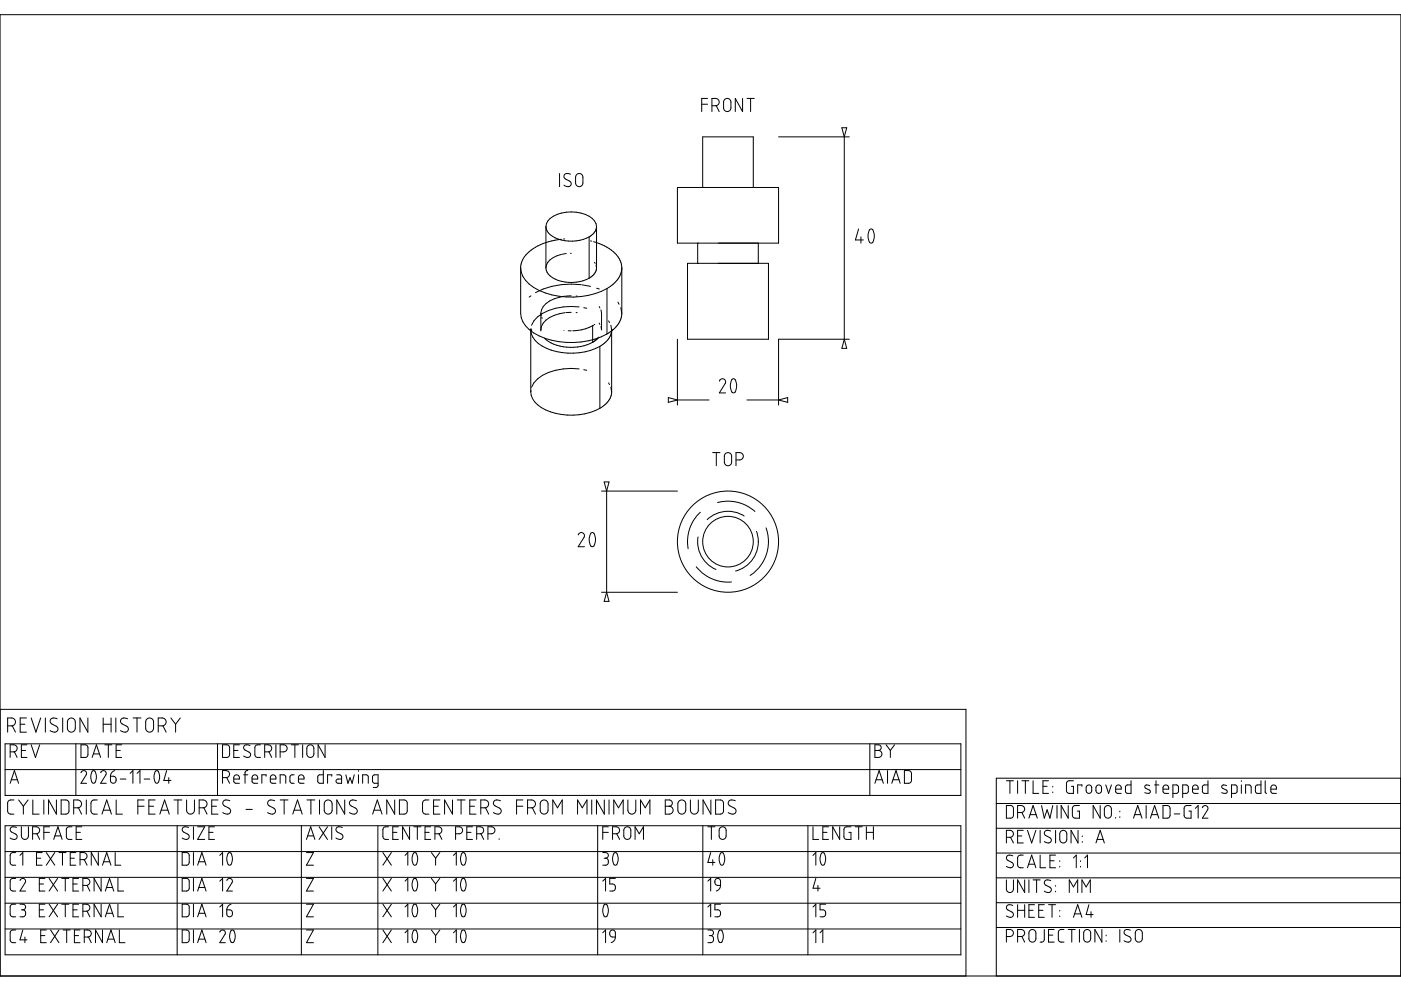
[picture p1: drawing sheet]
<svg xmlns="http://www.w3.org/2000/svg" width="420mm" height="297mm" viewBox="0 0 420 297" stroke-linecap="round" stroke-linejoin="round" font-family="sans-serif">
<g fill="none" stroke="#000" stroke-width=".3">
<path d="M0 4.4h420.1v288.1h-420.1zM210.4 31.2h1.8M212.2 29.5h-1.8v3.9M214.6 29.5a1.1 1.1 0 0 1 1.1 1.1 1.1 1.1 0 0 1-1.1 1.1h-1.1M214.6 29.5h-1.1v3.9M214.8 31.7l.9 1.7M217.2 29.9a1.1 1.1 0 0 1 1.2-.3 1.1 1.1 0 0 1 .8 1v1.7a1.1 1.1 0 0 1-1.1 1.1 1.1 1.1 0 0 1-1.1-1.1v-1.7zM222.7 29.5v3.9l-2.2-3.9v3.9M224 29.5h2.2M225.1 29.5v3.9M252.5 38.3h1.4l-.7 2.7zM167.8 52v3.9"/>
<path d="M170.8 54.3a.95 .95 0 0 1 .3 1.4 .95 .95 0 0 1-1.4 .1l-.6-.3M171.1 52.2a1.1 1.1 0 0 0-1.4-.2 1.1 1.1 0 0 0-.5 1.3l1.6 1M172.6 54.8v-1.7a1.1 1.1 0 0 1 1.1-1.1 1.1 1.1 0 0 1 1.1 1.1v1.7M172.6 54.9a1.1 1.1 0 0 0 1.1 1 1.1 1.1 0 0 0 1.1-1M203.2 56.2h30.3v16.7h-30.3zM210.7 56.2v-15.2h15.2v15.2M233.5 41h21.2M253.2 41v60.7M163.7 67.9v12.4a5.1 5.1 0 0 0 4.7 4 12 12 0 0 0 8.3-.9M163.7 72.7a10.4 10.4 0 0 0-7.4 6.4l-.2 1.2M163.7 67.9a5.1 5.1 0 0 0 4.7 4 12 12 0 0 0 8.3-.9M163.7 67.9a5.1 5.1 0 0 1 4.7-4 10.2 10.2 0 0 1 9.9 2.3l.6 1.7"/>
<path d="M176.7 71v12.4M178.9 67.9v12.8l-.7 1.5-1.5 1.2M178.9 67.9l-.4 1.5-1.8 1.6M178.9 72.7a10.4 10.4 0 0 1 7.5 6.4l.1 1.2M206.2 78.9h24.3v22.8h-24.3zM209.2 72.9v6M227.4 72.9v6M257.5 68.6l-1 3.3h2.4M258.2 71v1.9M260.8 68.9l.5-.3a2.57 2.57 0 0 1 .8 2.9l-.4 1.1-.4 .3a2.57 2.57 0 0 1-.9-2.9zM156.1 80.3v13.6a8.2 8.2 0 0 0 5.6 6.8 23.9 23.9 0 0 0 20.3-.6M156.1 80.3a8.2 8.2 0 0 0 5.6 6.8 23.8 23.8 0 0 0 20.3-.6"/>
<path d="M182 86.5v13.6M186.5 80.3v13.6a7.6 7.6 0 0 1-4.5 6.2M186.5 80.3a7.6 7.6 0 0 1-4.5 6.2M163.3 101.3a13.2 13.2 0 0 0 13.7 1.7l.7-.4M177.7 101.8v.8M179.3 101.3l-1.6 1.3M179.9 103.8a18.4 18.4 0 0 1-18.5-.8 5.7 5.7 0 0 1-2.2-3.8v18.2a6.5 6.5 0 0 0 4.4 5.5 19.1 19.1 0 0 0 16.3-.5M179.9 103.8v18.6M179.9 103.8l1.4-1a5.5 5.5 0 0 0 2.1-3.6v18.9l-.5 1.4-.6 .9-1.2 1.2-1.2 .8M200.4 119.2l2.8 .7-2.8 .7zM203.2 101.7v19.7M203.2 119.9h9.4"/>
<path d="M215.7 114.2a.95 .95 0 0 1 1.3-.6 .95 .95 0 0 1 .5 1.3l-1.8 2.9h1.9M219.5 113.8l.5-.3a2.57 2.57 0 0 1 .8 2.9l-.4 1.1-.4 .3a2.57 2.57 0 0 1-.9-3zM224 119.9h9.5M233.5 119.9l2.7-.7v1.4zM253.2 101.7l.7 2.7h-1.4zM254.7 101.7h-21.2v19.7M213.7 135.7h2.2M214.8 135.7v3.9M217.4 136.1a1.09 1.09 0 0 1 1.3-.4 1.09 1.09 0 0 1 .7 1.1v1.7a1.1 1.1 0 0 1-1.1 1.1 1.1 1.1 0 0 1-1.1-1.1v-1.7zM220.7 137.9h1.1a1.1 1.1 0 0 0 1.1-1.1 1.1 1.1 0 0 0-1.1-1.1h-1.1v3.9M177.2 159.9l.4-.3a2.57 2.57 0 0 1 .9 2.9l-.4 1.1-.5 .3a2.57 2.57 0 0 1-.8-3zM180.4 147.2h22.8"/>
<path d="M181.2 144.5h1.4l-.7 2.7zM181.9 147.2v30.3M173.4 160.3a.96 .96 0 0 1 1.3-.6 .96 .96 0 0 1 .5 1.3l-1.8 2.9h1.9M180.4 177.5h22.8M181.9 177.5l.7 2.8h-1.4zM0 212.6h289.7v79.9M2.3 217.6h1.2a1.18 1.18 0 0 0 1.1-1.2 1.18 1.18 0 0 0-1.1-1.2h-1.2v4.3M3.7 217.6l.9 1.9M6.1 217.1h1.4M7.9 215.2h-1.8v4.3h1.8M9.4 215.2l1.4 4.3 1.4-4.3M13.6 215.2v4.3"/>
<path d="M17.1 215.4a1.28 1.28 0 0 0-1.3-.1 1.28 1.28 0 0 0-.7 1.1l.4 .6 1.4 .7a1.02 1.02 0 0 1 .3 1.4 1.02 1.02 0 0 1-1.5 .2l-.7-.3M18.8 215.2v4.3M20.4 215.7a1.19 1.19 0 0 1 1.4-.4 1.19 1.19 0 0 1 .8 1.1v1.9a1.18 1.18 0 0 1-1.2 1.2 1.18 1.18 0 0 1-1.2-1.2v-1.9zM26.4 215.2v4.3l-2.4-4.3v4.3M30.9 217.1h2.4M30.9 215.2v4.3M33.3 215.2v4.3M34.7 215.2v4.3M38.3 215.4a1.28 1.28 0 0 0-1.4-.1 1.28 1.28 0 0 0-.7 1.1l.5 .6 1.3 .7a1.02 1.02 0 0 1 .3 1.4 1.02 1.02 0 0 1-1.5 .2l-.7-.3M39.9 215.2h2.4M41.1 215.2v4.3M43.9 215.7a1.19 1.19 0 0 1 1.3-.4 1.19 1.19 0 0 1 .9 1.1l-.1 1.9a1.18 1.18 0 0 1-1.1 1.2 1.18 1.18 0 0 1-1.2-1.2v-1.9z"/>
<path d="M47.5 217.6h1.1a1.18 1.18 0 0 0 1.2-1.2 1.18 1.18 0 0 0-1.2-1.2h-1.1v4.3M48.9 217.6l.9 1.9M51.2 215.2l1.5 1.9M52.7 217.1v2.4M54.1 215.2l-1.4 1.9M1.5 222.9h286.7v15.5h-286.7zM1.5 230.7h286.7M3 225.4h1.1a1.05 1.05 0 0 0 1.1-1.1 1.05 1.05 0 0 0-1.1-1.1h-1.1v3.8M3 234.8l1.3-3.8 1.3 3.8M3.4 233.7h1.8M4.2 239.8h-1a.94 .94 0 0 0-.9 .9v2.4a.94 .94 0 0 0 .9 .9h1M4.3 225.3l.8 1.7"/>
<path d="M5.6 239.8l1.4 1.9M6.4 224.9h1.3M8.1 223.2h-1.7v3.8h1.7M8.4 239.8l-1.4 1.9M9.4 223.2l1.2 3.8 1.3-3.8M9.8 239.8v4.2h1.9M13.1 239.8v4.2M16.9 239.8v4.2l-2.3-4.2v4.2M18.3 239.8h1.4a.93 .93 0 0 1 1 .9v2.4a.94 .94 0 0 1-1 .9h-1.4zM22.8 222.9v15.5M24.3 223.2h1.2a.83 .83 0 0 1 .9 .9v2.1a.84 .84 0 0 1-.9 .8h-1.2zM24.3 231.6a.85 .85 0 0 1 1.1-.6 .85 .85 0 0 1 .4 1.2l-1.5 2.6h1.7"/>
<path d="M25.9 239.8v4.2M27.6 227l1.3-3.8 1.3 3.8M27.6 231.2l.5-.2a2.56 2.56 0 0 1 .6 3.2l-.6 .6a2.56 2.56 0 0 1-.6-3.2zM28 226h1.8M29.2 239.8h-1a.96 .96 0 0 0-.9 .9v2.4a.94 .94 0 0 0 .9 .9h1M30.2 231.6a.85 .85 0 0 1 1.1-.6 .85 .85 0 0 1 .4 1.2l-1.5 2.6h1.7M31.4 223.2h2.1M32.5 223.2v3.8M33.1 232.7h.9a.84 .84 0 0 1 .8 .8M33.1 232.7v1.2a.89 .89 0 0 0 1.1 .8 .89 .89 0 0 0 .6-1.2M34.4 231l-.4 .2a1.75 1.75 0 0 0-.9 1.5M34.8 224.9h1.3"/>
<path d="M34.8 239.8v4.2h1.9M36.1 233.5h1.7M36.5 223.2h-1.7v3.8h1.7M39 231.8l.9-.8v3.8M41.1 231.8l.9-.8v3.8M43.2 239.8h-1.9v4.2M43.2 233.5h1.7M46.5 239.8h-1.9v4.2h1.9M46.6 231.2l.4-.2a2.56 2.56 0 0 1 .6 3.2l-.6 .6a2.56 2.56 0 0 1-.6-3.2zM50 231l-.9 2.9h2.1M50.6 233.1v1.7M52.2 239.8h2.3"/>
<path d="M53.4 239.8v4.2M56 239.8v3a1.18 1.18 0 0 0 1.1 1.2 1.18 1.18 0 0 0 1.2-1.2v-3M60.9 239.8a1.18 1.18 0 0 1 1.2 1.2 1.18 1.18 0 0 1-1.2 1.1M60.9 239.8h-1.2v4.2M65.2 222.9v15.5M65.4 239.8h-1.9v4.2h1.9M66.7 223.2h1.3a.85 .85 0 0 1 .9 .9l-.1 2.1a.84 .84 0 0 1-.8 .8h-1.3zM66.7 233.1h1.1a1.05 1.05 0 0 0 1-1.1 1.05 1.05 0 0 0-1-1h-1.1v3.8M68 233.1l.9 1.7M70.1 233.5h1.7a.89 .89 0 0 0-.6-1.2 .89 .89 0 0 0-1.1 .8l.2 1.5 1.5 .2M70.1 224.9h1.3M71.8 223.2h-1.7v3.8h1.7"/>
<path d="M73.1 232.2h1.2M73.5 224.8l1.2 .6a.91 .91 0 0 1 .3 1.4 .91 .91 0 0 1-1.4 .1l-.5-.3M74.1 231h.2M74.1 231l-.4 .2-.2 .4v3.2M75 223.5a1.04 1.04 0 0 0-1.4-.2 1.04 1.04 0 0 0-.3 1.4l.2 .1M75.6 233.5h1.7a.89 .89 0 0 0-.6-1.2 .89 .89 0 0 0-1.1 .8l.2 1.5 1.5 .2M78.1 223.2h-.8a.84 .84 0 0 0-.9 .9v2.1a.84 .84 0 0 0 .9 .8h.8M79.4 225.4h1a1.05 1.05 0 0 0 1.1-1.1 1.05 1.05 0 0 0-1.1-1.1h-1v3.8M79.8 232.7v-.5h-1.3v2.6M80.6 225.3l.9 1.7M81.1 233.5h1.6a.88 .88 0 0 0-.5-1.2 .88 .88 0 0 0-1.1 .8l.2 1.5 1.4 .2M82.7 223.2v3.8"/>
<path d="M84 225.4h1.1a1.05 1.05 0 0 0 1-1.1 1.05 1.05 0 0 0-1-1.1h-1.1v3.8M84 234.8v-2.6l1.3 .1 .3 .3 .1 2.2M84 239.8h2.4M85.2 239.8v4.2M87.4 223.2h2.1M88.2 232.2l-.9 .1-.3 .3v1.5l.3 .6 .9 .1M88.4 223.2v3.8M89.5 233.5h1.7a.89 .89 0 0 0-.6-1.2 .89 .89 0 0 0-1.1 .8l.2 1.5 1.5 .2M90.8 223.2v3.8M92.1 239.8h2.3M92.4 223.4l.7-.2 .8 .5 .2 .6v1.7a1.05 1.05 0 0 1-1 1 1.05 1.05 0 0 1-1.1-1l.1-2zM93.2 239.8v4.2"/>
<path d="M95.8 239.8v4.2M97 231v3.8l-1.3-.1-.4-.6v-1.5l.4-.3 1.3-.1M97.5 223.2v3.8l-2.1-3.8v3.8M99.5 232.7v-.5h-1.3v2.6M101 232.2l1.1 .1 .3 .6v1.9h-1a.64 .64 0 0 1-.6-.7 .64 .64 0 0 1 .6-.6M101.4 233.5h1M103.4 239.8v4.2l-2.4-4.2v4.2M103.7 232.2l.7 2.6 .6-1.7 .6 1.7 .6-2.6M107.5 231v.2M107.5 232.2v2.6M108.8 234.8v-2.6l1.3 .1 .3 .3v2.2M112.3 232.2l-.4 .2-.2 .5 .1 1.5 .5 .4"/>
<path d="M112.4 232.2h1v3.2l-.4 .6h-1.1M112.4 234.8h1M118.4 239.8v4.2l-2.4-4.2v4.2M119.8 239.8h1.4a.94 .94 0 0 1 .9 .9v2.4a.94 .94 0 0 1-.9 .9h-1.4zM128.6 239.8h-.9a.96 .96 0 0 0-1 .9v2.4a.94 .94 0 0 0 1 .9h.9M131.9 239.8h-1.9v4.2h1.9M135.7 239.8v4.2l-2.4-4.2v4.2M137.1 239.8h2.4M138.3 239.8v4.2M142.8 239.8h-1.9v4.2h1.9M156.8 239.8h-1.9v4.2M177.5 239.8v4.2"/>
<path d="M181.2 239.8v4.2l-2.3-4.2v4.2M182.6 239.8v4.2M188.3 239.8v3M190.7 239.8v3a1.18 1.18 0 0 1-1.2 1.2 1.18 1.18 0 0 1-1.2-1.2M199.5 239.8h1.2a.94 .94 0 0 1 .9 .9 .94 .94 0 0 1-.9 1 1.18 1.18 0 0 1 1.2 1.1 1.18 1.18 0 0 1-1.2 1.2h-1.2zM207.1 239.8v3a1.18 1.18 0 0 0 1.1 1.2 1.18 1.18 0 0 0 1.2-1.2v-3M213.2 239.8v4.2l-2.4-4.2v4.2M214.6 239.8h1.4a.96 .96 0 0 1 1 .9v2.4a.94 .94 0 0 1-1 .9h-1.4zM260.9 222.9v15.5M262.4 223.2h1a.84 .84 0 0 1 .9 .9 .84 .84 0 0 1-.9 .8 1.05 1.05 0 0 1 1.1 1.1 1.05 1.05 0 0 1-1.1 1h-1zM262.4 224.9h1M262.4 234.8l1.3-3.8 1.2 3.8"/>
<path d="M262.7 233.7h1.9M265.7 223.2l1.3 1.7M266.2 231v3.8M267 224.9v2.1M267.4 234.8l1.3-3.8 1.3 3.8M267.8 233.7h1.8M268.3 223.2l-1.3 1.7M272.5 231a.84 .84 0 0 1 .8 .8v2.1a.84 .84 0 0 1-.8 .9M272.5 231h-1.3v3.8h1.3M301.8 234h2.1M302.9 234v3.8M305.2 234v3.8"/>
<path d="M306.5 234h2.1M307.5 234v3.8M309.8 234v3.8h1.7M312.8 235.7h1.2M314.5 234h-1.7v3.8h1.7M315.7 235.7v.2M315.7 237.4v.2M319.8 234.9v2.1a.84 .84 0 0 0 .9 .8h1.2v-2.1h-.6M321.9 234h-1.2a.84 .84 0 0 0-.9 .9M324.5 235.7v-.4h-1.3v2.5M325.7 236.1a.84 .84 0 0 1 .9-.8 .84 .84 0 0 1 .8 .8v.9a.84 .84 0 0 1-.8 .8 .84 .84 0 0 1-.9-.8M325.7 236.1v.9"/>
<path d="M328.9 235.5a.83 .83 0 0 1 .9-.2 .83 .83 0 0 1 .5 .8l.1 .9a.84 .84 0 0 1-.9 .8 .84 .84 0 0 1-.8-.8zM331.6 235.3l.9 2.5 .8-2.5M334.6 237.2l.4 .6h1.3M334.6 236.1a.88 .88 0 0 1 1.1-.8 .88 .88 0 0 1 .6 1.2h-1.7M334.6 236.1v1.1M339.2 234v3.8l-1.5-.2-.2-1.7M339.2 235.3h-1.3l-.4 .6M343.6 236.3l1.1 .5M344.7 236.8a.63 .63 0 0 1 .1 .9 .63 .63 0 0 1-.9 .1l-.6-.2M344.8 235.5a.76 .76 0 0 0-1-.2 .76 .76 0 0 0-.3 .9l.1 .1M346.3 235.3h1.2M346.7 234v3.8"/>
<path d="M348.8 236.5h1.7a.89 .89 0 0 0-.6-1.2 .89 .89 0 0 0-1.1 .8v1.3l.6 .4M349.4 237.8h1.1M353.4 235.9l-.2 1.7-1.5 .2M353.4 235.9l-.4-.6h-1.3v3.8M356.4 235.9l-.4-.6h-1.3v3.8M356.4 235.9l-.2 1.7-1.5 .2M357.6 236.5h1.7a.89 .89 0 0 0-.6-1.2 .89 .89 0 0 0-1.1 .8l.2 1.5 1.5 .2M360.6 235.9v1.3M362.3 234v3.8h-1.3l-.4-.6M362.3 235.3h-1.3l-.4 .6M366.7 236.3l1.1 .5M367.8 236.8a.63 .63 0 0 1 0 .9 .63 .63 0 0 1-.9 .1l-.5-.2"/>
<path d="M367.9 235.5a.76 .76 0 0 0-1-.2 .76 .76 0 0 0-.4 .9l.2 .1M371 235.9l-.2 1.7-1.5 .2M371 235.9l-.4-.6h-1.3v3.8M372.3 234v.2M372.3 235.3v2.5M375.2 235.9v1.9M375.2 235.9l-.4-.6h-1.3v2.5M378.2 234v3.8l-1.5-.2-.2-1.7M378.2 235.3h-1.3l-.4 .6M379.4 234v3.4l.5 .4M381.1 236.5h1.7a.88 .88 0 0 0-.6-1.2 .88 .88 0 0 0-1.1 .8l.2 1.5 1.5 .2M420.1 233.3h-121.3v59.2"/>
<path d="M1.5 247.5h286.7v38.7h-286.7zM1.5 255.2h286.7M4.7 255.5h-.8a.84 .84 0 0 0-.9 .9v2.1a.84 .84 0 0 0 .9 .8h.8M4.9 248a1.04 1.04 0 0 0-1.3-.1 1.04 1.04 0 0 0-.3 1.3l1.4 .8a.91 .91 0 0 1 .3 1.3 .91 .91 0 0 1-1.4 .2l-.6-.3M6 256.4l.8-.9v3.8M6.4 247.8v2.8a1.05 1.05 0 0 0 1.1 1 1.05 1.05 0 0 0 1-1v-2.8M7 241.7v2.3M9.8 249.9h1a1.05 1.05 0 0 0 1.1-1 1.05 1.05 0 0 0-1.1-1.1h-1v3.8M10.9 257.2h1.3M11 249.9l.9 1.7M12.6 255.5h-1.7v3.8h1.7M13.1 249.5h1.7"/>
<path d="M13.9 255.5l2.5 3.8M14.8 247.8h-1.7v3.8M16.1 251.6l1.3-3.8 1.2 3.8M16.4 255.5l-2.5 3.8M16.4 250.5h1.9M17.7 255.5h2.1M18.7 255.5v3.8M21.1 257.2h1.2M21.6 247.8h-.9a.84 .84 0 0 0-.8 .9v2.1a.84 .84 0 0 0 .8 .8h.9M22.1 242.1h1.2M22.7 255.5h-1.6v3.8h1.6M22.8 249.5h1.3"/>
<path d="M23.3 242.1a1.18 1.18 0 0 0 1.2-1.1 1.18 1.18 0 0 0-1.2-1.2h-1.2v4.2M23.5 242.1l1 1.9M24 257.7h1.1a1.05 1.05 0 0 0 1-1.1 1.05 1.05 0 0 0-1-1.1h-1.1v3.8M24.5 247.8h-1.7v3.8h1.7M25.3 257.6l.8 1.7M29.5 255.5v3.8l-2.1-3.8v3.8M30.6 244l1.4-4.2 1.4 4.2M30.7 259.3l1.3-3.8 1.3 3.8M31 242.8h2M31.1 258.3h1.8M34.5 255.5v3.8h1.7M41.3 241.7h1.9"/>
<path d="M44.6 241.7h1.5M47.9 244l1.5-4.2 1.4 4.2M48.3 242.8h2.1M53.1 247.5v38.7M54.6 255.5h1.3a.84 .84 0 0 1 .8 .9v2.1a.84 .84 0 0 1-.8 .8h-1.3zM56.5 248a1.04 1.04 0 0 0-1.3-.1 1.04 1.04 0 0 0-.3 1.3l1.4 .8a.91 .91 0 0 1 .3 1.3 .91 .91 0 0 1-1.4 .2l-.6-.3M58 247.8v3.8M58 255.5v3.8M59.3 247.8h2.1l-2.1 3.8h2.1M59.3 259.3l1.2-3.8 1.3 3.8M59.6 258.3h1.8M59.7 242.1h1.2"/>
<path d="M61.1 242.1l1 1.9M62.7 249.5h1.2M63.5 241.7h1.4M64.3 247.8h-1.6v3.8h1.6M65.9 256.4l.9-.9v3.8M68.4 255.8l.5-.3a2.56 2.56 0 0 1 .6 3.2l-.6 .6a2.56 2.56 0 0 1-.6-3.2zM68.9 240a1.28 1.28 0 0 0-1.3-.2 1.28 1.28 0 0 0-.8 1.2l.3 .4 1.6 .8a1.02 1.02 0 0 1 .3 1.5 1.02 1.02 0 0 1-1.5 .2l-.7-.3M73.8 242.6h1.8M82.4 240a1.28 1.28 0 0 0-1.4-.2 1.28 1.28 0 0 0-.7 1.2l.3 .4 1.5 .8a1.02 1.02 0 0 1 .3 1.5 1.02 1.02 0 0 1-1.5 .2l-.6-.3M87.8 244l1.4-4.2 1.4 4.2M88.2 242.8h2M90.4 247.5v38.7"/>
<path d="M91.9 251.6l1.3-3.8 1.2 3.8M91.9 255.5h2.1l-2.1 3.8h2.1M92.2 250.5h1.9M95.7 247.8l2.5 3.8M98.2 247.8l-2.5 3.8M99.5 247.8v3.8M99.6 241a1.18 1.18 0 0 0-1.2-1.2 1.18 1.18 0 0 0-1.2 1.2v1.8a1.18 1.18 0 0 0 1.2 1.2 1.18 1.18 0 0 0 1.2-1.2M99.6 241v1.8M102.6 248a1.04 1.04 0 0 0-1.3-.1 1.04 1.04 0 0 0-.3 1.3l1.4 .8a.91 .91 0 0 1 .3 1.3 .91 .91 0 0 1-1.4 .2l-.6-.3M106.9 240a1.28 1.28 0 0 0-1.3-.2 1.28 1.28 0 0 0-.8 1.2l.3 .4 1.5 .8a1.02 1.02 0 0 1 .3 1.5 1.02 1.02 0 0 1-1.5 .2l-.6-.3M111.8 244l1.4-4.2 1.4 4.2M112.1 242.8h2.1"/>
<path d="M113.3 247.5v38.7M114.8 255.5l2.6 3.8M116.5 247.8h-.8a.85 .85 0 0 0-.9 .9v2.1a.84 .84 0 0 0 .9 .8h.8M117.4 255.5l-2.6 3.8M117.8 249.5h1.2M119.5 247.8h-1.7v3.8h1.7M121.5 256.4l.8-.9v3.8M122.8 247.8v3.8l-2.1-3.8v3.8M124 255.8l.4-.3a2.56 2.56 0 0 1 .6 3.2l-.6 .6a2.56 2.56 0 0 1-.6-3.2zM124.1 247.8h2.1M125.2 247.8v3.8M127.5 249.5h1.2"/>
<path d="M129.2 247.8h-1.7v3.8h1.7M129.4 255.5l1.2 1.7M130 241.7h1.4M130.4 249.9h1.1M130.6 257.2v2.1M131.5 247.8h-1.1v3.8M131.5 247.8a1.05 1.05 0 0 1 1 1.1 1.05 1.05 0 0 1-1 1M131.7 249.9l.8 1.7M131.9 255.5l-1.3 1.7M136 256.4l.8-.9v3.8M136.6 249.9h1.1a1.05 1.05 0 0 0 1-1 1.05 1.05 0 0 0-1-1.1h-1.1v3.8M138.5 255.8l.5-.3a2.56 2.56 0 0 1 .6 3.2l-.6 .6a2.56 2.56 0 0 1-.6-3.2z"/>
<path d="M140 249.5h1.3M140.9 241.7h1.4M141.7 247.8h-1.7v3.8h1.7M143 249.9h1a1.05 1.05 0 0 0 1.1-1 1.05 1.05 0 0 0-1.1-1.1h-1v3.8M144.2 242.1h1.2M144.2 249.9l.9 1.7M145.4 242.1a1.18 1.18 0 0 0 1.1-1.1 1.18 1.18 0 0 0-1.1-1.2h-1.2v4.2M145.6 242.1l1 1.9M146.3 249.9h1.1a1.05 1.05 0 0 0 1-1 1.05 1.05 0 0 0-1-1.1h-1.1v3.8M149.7 251.4v.2M150.1 240a1.28 1.28 0 0 0-1.4-.2 1.28 1.28 0 0 0-.7 1.2l.3 .4 1.5 .8a1.02 1.02 0 0 1 .3 1.5 1.02 1.02 0 0 1-1.5 .2l-.6-.3M154.9 241.7h1.9"/>
<path d="M158.2 242.1h1.2M159.4 242.1a1.18 1.18 0 0 0 1.2-1.1 1.18 1.18 0 0 0-1.2-1.2h-1.2v4.2M159.6 242.1l1 1.9M162.2 240.3a1.18 1.18 0 0 1 1.3-.5 1.18 1.18 0 0 1 .9 1.2v1.8a1.18 1.18 0 0 1-1.2 1.2 1.18 1.18 0 0 1-1.2-1.2v-1.8zM165.8 244v-4.2l1.4 2.3 1.4-2.3v4.2M173.2 244v-4.2l1.4 2.3 1.4-2.3v4.2M179.2 247.5v38.7M180.8 255.5h.8a.84 .84 0 0 1 .8 .9 .84 .84 0 0 1-.8 .8M180.8 249.5h1.6M181.2 257.2h.4M181.6 257.2a.93 .93 0 0 1 .8 1.3 .84 .84 0 0 1-.8 .8h-.8M182.4 247.8h-1.6v3.8"/>
<path d="M183.7 249.9h1.1a1.05 1.05 0 0 0 1-1 1.05 1.05 0 0 0-1-1.1h-1.1v3.8M184.1 244v-4.2l1.4 2.3 1.4-2.3v4.2M184.1 255.8l.5-.3a2.56 2.56 0 0 1 .6 3.2l-.6 .6a2.56 2.56 0 0 1-.6-3.2zM185 249.9l.8 1.7M187.5 248l.6-.2 .9 .4 .2 2.4a1.05 1.05 0 0 1-1.1 1 1.05 1.05 0 0 1-1-1v-2.1zM190.5 251.6v-3.8l1.2 2.1 1.3-2.1v3.8M192.1 244v-4.2l1.4 2.3 1.4-2.3v4.2M199.5 241.7h1.2M203.5 240.3a1.19 1.19 0 0 1 1.3-.5 1.19 1.19 0 0 1 .9 1.2l-.1 1.8a1.18 1.18 0 0 1-1.1 1.2 1.18 1.18 0 0 1-1.2-1.2v-1.8zM210.8 247.5v38.7M212.3 247.8h2.1M213.1 255.5l-.8 3h2.1"/>
<path d="M213.3 247.8v3.8M213.8 257.7v1.6M215.7 250.6a1.05 1.05 0 0 0 1 1 1.05 1.05 0 0 0 1.1-1M215.7 248.9a1.05 1.05 0 0 1 1-1.1 1.05 1.05 0 0 1 1.1 1.1M215.7 248.9v1.6M216.1 255.8l.4-.3a2.56 2.56 0 0 1 .6 3.2l-.6 .6a2.56 2.56 0 0 1-.6-3.2zM217.8 248.9v1.6M220.2 242.2a1.02 1.02 0 0 1 .3 1.5 1.02 1.02 0 0 1-1.5 .2l-.6-.3M220.5 240a1.28 1.28 0 0 0-1.3-.2 1.28 1.28 0 0 0-.8 1.2l.5 .6 1.3 .6M242.3 247.5v38.7M243.8 247.8v3.8h1.7M243.8 256.4l.9-.9v3.8"/>
<path d="M246.3 255.8l.5-.3a2.56 2.56 0 0 1 .6 3.2l-.6 .6a2.56 2.56 0 0 1-.6-3.2zM246.8 249.5h1.2M248.5 247.8h-1.7v3.8h1.7M251.8 247.8v3.8l-2.1-3.8v3.8M255.2 247.8h-1.3a.84 .84 0 0 0-.8 .9v2.1a.84 .84 0 0 0 .8 .8h1.3v-2.1h-.6M256.5 247.8h2.1M257.5 247.8v3.8M259.8 249.5h2.1M259.8 247.8v3.8M261.9 247.8v3.8M298.8 240.8h121.3M298.8 248.3h121.3"/>
<path d="M298.8 255.7h121.3M301.8 251h1.1M302.9 251a1.05 1.05 0 0 0 1-1.1 1.05 1.05 0 0 0-1-1h-1.1v3.8M303.1 251l.8 1.7M303.1 241.4a.86 .86 0 0 1 .8 .9v2.1a.84 .84 0 0 1-.8 .8M303.1 241.4h-1.3v3.8h1.3M303.7 256.5a1.04 1.04 0 0 0-1.4-.1 1.04 1.04 0 0 0-.3 1.3l1.5 .8a.91 .91 0 0 1 .2 1.3 .91 .91 0 0 1-1.3 .2l-.6-.3M305.2 243.5l1 .1a1.05 1.05 0 0 0 1.1-1.1 1.05 1.05 0 0 0-1.1-1.1h-1v3.8M305.2 257.2v2M305.2 250.6h1.3M305.2 259.3a.84 .84 0 0 0 .8 .8h.9M306.5 243.5l.8 1.7"/>
<path d="M306.9 256.3h-.9a.84 .84 0 0 0-.8 .9M306.9 248.9h-1.7v3.8h1.7M308.1 248.9l1.3 3.8 1.3-3.8M308.5 259h1.8M308.6 245.2l1.2-3.8 1.3 3.8M308.9 244.2h1.8M311.9 248.9v3.8M311.9 256.3v3.8h1.7M312.4 241.4l.8 3.8 .8-2.5 .9 2.5 .8-3.8M314.9 258h1.2M315.1 249.1a1.04 1.04 0 0 0-1.4-.2 1.04 1.04 0 0 0-.3 1.4l1.4 .8a.91 .91 0 0 1 .3 1.3 .91 .91 0 0 1-1.3 .2l-.6-.4M316.6 248.9v3.8"/>
<path d="M316.6 256.3h-1.7v3.8h1.7M317 241.4v3.8M317.8 258v.2M317.8 259.7v.2M318.3 249.1l.6-.2 .8 .4 .2 2.3a1.05 1.05 0 0 1-1 1.1 1.05 1.05 0 0 1-1.1-1.1l.1-2zM320.4 241.4v3.8l-2.2-3.8v3.8M321.9 257.2l.9-.9v3.8M323.3 248.9v3.8l-2.1-3.8v3.8M323.7 241.4h-1.2a.86 .86 0 0 0-.9 .9v2.1a.84 .84 0 0 0 .9 .8h1.2v-2.1h-.6M324 258v.2M324 259.7v.2M324.6 250.6v.2"/>
<path d="M324.6 252.2v.3M325.3 257.2l.8-.9v3.8M328.7 252.7l1.2-3.8 1.3 3.8M329 251.6h1.9M329.9 241.4v3.8l-2.1-3.8v3.8M331.2 242.5v1.7M331.2 242.5a1.05 1.05 0 0 1 1.1-1.1 1.05 1.05 0 0 1 1 1.1M333.3 242.5v1.7a1.05 1.05 0 0 1-1 1 1.05 1.05 0 0 1-1.1-1M334.6 245v.2M335.8 243.1v.2M335.8 244.8v.2M339.9 245.2l1.3-3.8 1.3 3.8"/>
<path d="M340.3 244.2h1.8M343.7 241.4v3.8M345 245.2l1.3-3.8 1.2 3.8M345.4 244.2h1.8M348.8 241.4h1.3a.85 .85 0 0 1 .8 .9v2.1a.84 .84 0 0 1-.8 .8h-1.3zM352.1 244h1.7M357.2 241.4h-1.2a.84 .84 0 0 0-.9 .9v2.1a.84 .84 0 0 0 .9 .8h1.2v-2.1h-.6M358.5 242.3l.8-.9v3.8M360.6 242.1a.85 .85 0 0 1 1.1-.6 .85 .85 0 0 1 .5 1.2l-1.6 2.5h1.7M1.5 263h286.7M1.5 270.7h286.7M1.5 278.4h286.7"/>
<path d="M4.7 263.3h-.8a.84 .84 0 0 0-.9 .8v2.1a.84 .84 0 0 0 .9 .9h.8M4.7 271h-.8a.84 .84 0 0 0-.9 .9v2.1a.84 .84 0 0 0 .9 .8h.8M4.7 278.7l-.8 .1a.84 .84 0 0 0-.9 .8v2.1a.84 .84 0 0 0 .9 .8l.8 .1M6 263.9a.86 .86 0 0 1 1.1-.6 .86 .86 0 0 1 .5 1.2l-1.6 2.6h1.7M6 271h.8a.84 .84 0 0 1 .9 .9 .84 .84 0 0 1-.9 .8M6.4 272.7h.4M6.8 272.7a.84 .84 0 0 1 .9 .8M6.8 278.7l-.8 3h2.1M7.7 273.5a.98 .98 0 0 1-.9 1.3h-.8M11.8 265h1.3M11.8 272.7h1.3M13.5 263.3h-1.7v3.8h1.7"/>
<path d="M13.5 271h-1.7v3.8h1.7M13.9 278.7h-1.7v3.9h1.7M14.7 263.3l2.6 3.8M14.7 271l2.6 3.8M15.2 278.7l2.5 3.9M17.3 263.3l-2.6 3.8M17.3 271l-2.6 3.8M17.7 278.7l-2.5 3.9M18.5 263.3h2.1M18.5 271h2.1M18.9 278.7h2.2M19.6 263.3v3.8"/>
<path d="M19.6 271v3.8M20 278.7v3.9M21.9 265h1.3M21.9 272.7h1.3M23.6 263.3h-1.7v3.8h1.7M23.6 271h-1.7v3.8h1.7M24 278.7h-1.7v3.9h1.7M24.8 265.4h1.1M24.8 273.1h1.1M25.9 263.3a1.05 1.05 0 0 1 1.1 1 1.05 1.05 0 0 1-1.1 1.1M25.9 271a1.05 1.05 0 0 1 1.1 1.1 1.05 1.05 0 0 1-1.1 1M25.9 263.3h-1.1v3.8"/>
<path d="M25.9 271h-1.1v3.8M26.1 265.4l.8 1.7M26.1 273.1l.8 1.7M30.3 263.3v3.8l-2.1-3.8v3.8M30.3 271v3.8l-2.1-3.8v3.8M30.7 278.7v3.9l-2.1-3.9v3.9M31.6 267.1l1.3-3.8 1.2 3.8M31.6 274.8l1.3-3.8 1.2 3.8M31.9 266h1.9M31.9 273.7h1.9M35.4 263.3v3.8h1.7M35.4 271v3.8h1.7"/>
<path d="M35.8 278.7v3.9h1.7M54.6 263.3h1.3a.84 .84 0 0 1 .8 .8v2.1a.84 .84 0 0 1-.8 .9h-1.3zM54.6 271h1.3a.85 .85 0 0 1 .8 .9v2.1a.84 .84 0 0 1-.8 .8h-1.3zM54.6 278.7l1.3 .1a.84 .84 0 0 1 .8 .8v2.1a.84 .84 0 0 1-.8 .8l-1.3 .1zM58 263.3v3.8M58 271v3.8M58 278.7v3.9M59.3 267.1l1.2-3.8 1.3 3.8M59.3 274.8l1.2-3.8 1.3 3.8M59.6 266h1.8M59.6 273.7h1.8M65.9 264.1l.9-.8v3.8"/>
<path d="M65.9 271.9l.9-.9v3.8M66 279.2l-.1 .2M66 279.2a.84 .84 0 0 1 1.2-.3 .84 .84 0 0 1 .3 1.1l-1.6 2.6h1.7M68 263.9a.86 .86 0 0 1 1.2-.6 .86 .86 0 0 1 .4 1.2l-1.6 2.6h1.7M68 272.7h.9a.84 .84 0 0 1 .8 .8M68 272.7v1.3a.89 .89 0 0 0 1.1 .8 .89 .89 0 0 0 .6-1.3M69.3 271l-.4 .2a1.75 1.75 0 0 0-.9 1.5M69.3 279l.4-.2a2.56 2.56 0 0 1 .6 3.1l-.6 .6a2.56 2.56 0 0 1-.6-3.1zM91.9 263.3h2.1l-2.1 3.8h2.1M91.9 271h2.1l-2.1 3.8h2.1M91.9 278.7h2.1l-2.1 3.9h2.1M114.8 263.3l2.6 3.8"/>
<path d="M114.8 271l2.6 3.8M114.8 278.7l2.6 3.9M117.4 263.3l-2.6 3.8M117.4 271l-2.6 3.8M117.4 278.7l-2.6 3.9M121.5 264.1l.8-.8v3.8M121.5 271.9l.8-.9v3.8M121.5 279.6l.8-.9v3.9M124 263.5l.4-.2a2.56 2.56 0 0 1 .6 3.2l-.6 .6a2.56 2.56 0 0 1-.6-3.2zM124 271.2l.4-.2a2.56 2.56 0 0 1 .6 3.2l-.6 .6a2.56 2.56 0 0 1-.6-3.2zM124 279l.4-.2a2.56 2.56 0 0 1 .6 3.1l-.6 .6a2.56 2.56 0 0 1-.6-3.1zM129.4 263.3l1.2 1.7"/>
<path d="M129.4 271l1.2 1.7M129.4 278.7l1.2 1.7M130.6 265v2.1M130.6 272.7v2.1M131.9 263.3l-1.3 1.7M131.9 271l-1.3 1.7M131.9 278.7l-1.3 1.7M136 264.1l.8-.8v3.8M136 271.9l.8-.9v3.8M136 279.6l.8-.9v3.9M138.5 263.5l.5-.2a2.56 2.56 0 0 1 .6 3.2l-.6 .6a2.56 2.56 0 0 1-.6-3.2zM138.5 271.2l.5-.2a2.56 2.56 0 0 1 .6 3.2l-.6 .6a2.56 2.56 0 0 1-.6-3.2z"/>
<path d="M138.5 279l.5-.2a2.56 2.56 0 0 1 .6 3.1l-.6 .6a2.56 2.56 0 0 1-.6-3.1zM180.8 264.1l.8-.8v3.8M180.8 279.6l.8-.9v3.9M181.2 271.2l.4-.2a2.56 2.56 0 0 1 .6 3.2l-.6 .6a2.56 2.56 0 0 1-.6-3.2zM183.1 279a.84 .84 0 0 1 .9-.2 .84 .84 0 0 1 .6 .8v1.3h-.9a1.09 1.09 0 0 1-.9-.8 1.09 1.09 0 0 1 .3-1.1zM184.6 263.3h-1.7v1.7h.8a.94 .94 0 0 1 .9 1.2 .84 .84 0 0 1-.9 .9h-.8M212.3 278.7l.8 .1a.84 .84 0 0 1 .9 .8 .84 .84 0 0 1-.9 .8M212.3 264.1l.8-.8v3.8M212.3 271.9l.8-.9v3.8M214.6 263.5a.84 .84 0 0 1 1-.2 .84 .84 0 0 1 .5 .8v1.3h-.9a1.09 1.09 0 0 1-.8-.8 1.09 1.09 0 0 1 .2-1.1zM215.7 279l.4-.2a2.56 2.56 0 0 1 .6 3.1l-.6 .6a2.56 2.56 0 0 1-.6-3.1zM216.1 265.4a1.76 1.76 0 0 1-1.3 1.7"/>
<path d="M216.1 271h-1.7v1.7h.8a.84 .84 0 0 1 .9 .8M216.1 273.5a.99 .99 0 0 1-.9 1.3h-.8M243.8 271.9l.9-.9v3.8M243.8 279.6l.9-.9v3.9M244.7 263.3l-.9 2.9h2.1M245.3 265.4v1.7M245.9 279.6l.9-.9v3.9M247.6 271h-1.7v1.7h.9a.84 .84 0 0 1 .8 .8M247.6 273.5a.97 .97 0 0 1-.8 1.3h-.9M298.8 263.1h121.3M298.8 270.6h121.3M298.8 278h121.3"/>
<path d="M301.8 263.7v2.8a1.05 1.05 0 0 0 1.1 1 1.05 1.05 0 0 0 1-1v-2.8M303.7 271.4a1.04 1.04 0 0 0-1.4-.2 1.04 1.04 0 0 0-.3 1.4l1.5 .8a.91 .91 0 0 1 .2 1.3 .91 .91 0 0 1-1.3 .2l-.6-.4M305.2 271.2v3.8M305.2 272.9h2.1M307.3 263.7v3.8l-2.1-3.8v3.8M307.3 271.2v3.8M308.1 260.1l1.3-3.8 1.3 3.8M308.6 279.7a1.05 1.05 0 0 1 1-1.1 1.05 1.05 0 0 1 1.1 1.1v1.6M308.6 263.7v3.8M308.6 279.7v1.6M308.6 272.9h1.2M309.8 263.7h2.1"/>
<path d="M310.2 271.2h-1.6v3.8h1.6M310.9 263.7v3.8M311.5 272.9h1.3M313.2 278.6v3a.84 .84 0 0 1-.9 .8M313.2 271.2h-1.7v3.8h1.7M314.5 271.2h2.1M315.1 263.9a1.04 1.04 0 0 0-1.4-.1 1.04 1.04 0 0 0-.3 1.3l1.4 .8a.91 .91 0 0 1 .3 1.4 .91 .91 0 0 1-1.3 .1l-.6-.3M315.5 271.2v3.8M316.1 278.6h-1.6v3.8h1.6M316.6 265.4v.2M316.6 267.1v.2M317.8 272.9v.2"/>
<path d="M317.8 274.5v.2M319.1 278.6h-.9a.84 .84 0 0 0-.8 .8v2.2a.84 .84 0 0 0 .8 .8M320.4 278.6h2.1M320.7 267.5v-3.8l1.2 2.2 1.3-2.2v3.8M321.4 278.6v3.8M321.9 275l1.3-3.8 1.3 3.8M322.3 273.9h1.8M323.7 278.6v3.8M324.5 267.5v-3.8l1.2 2.2 1.3-2.2v3.8M326.6 271.2l-.9 2.9h2.1M327.2 273.3v1.7M330.5 278.6v3.8l-2.1-3.8v3.8"/>
<path d="M335.8 278.6v3.8M339 278.8a1.04 1.04 0 0 0-1.4-.1 1.04 1.04 0 0 0-.3 1.3l1.4 .8a.91 .91 0 0 1 .3 1.3 .91 .91 0 0 1-1.3 .2l-.6-.3M7.5 280.9v1.7M12.2 280.4h1.3M22.3 280.4h1.3M25.3 280.9h1a1.05 1.05 0 0 0 1.1-1.1 1.05 1.05 0 0 0-1.1-1l-1-.1v3.9M26.5 280.8l.9 1.8M32 282.6l1.3-3.9 1.2 3.9M32.4 281.5h1.8M59.3 282.6l1.2-3.9 1.3 3.9M59.6 281.5h1.8M130.6 280.4v2.2"/>
<path d="M184.6 280.9a1.76 1.76 0 0 1-1.3 1.6M212.7 280.4h.4M213.1 280.4a.94 .94 0 0 1 .9 1.3 .84 .84 0 0 1-.9 .8l-.8 .1M301.8 280.7h1.1a1.05 1.05 0 0 0 1-1 1.05 1.05 0 0 0-1-1.1h-1.1v3.8M305.2 280.7h1a1.05 1.05 0 0 0 1.1-1 1.05 1.05 0 0 0-1.1-1.1h-1v3.8M306.5 280.7l.8 1.7M308.6 281.3a1.05 1.05 0 0 0 1 1.1 1.05 1.05 0 0 0 1.1-1.1M311.9 282.4h.5M314.5 280.3h1.2M318.2 282.4h.9M325 281.3a1.05 1.05 0 0 0 1 1.1 1.05 1.05 0 0 0 1.1-1.1M325 281.3v-1.6a1.05 1.05 0 0 1 1-1.1 1.05 1.05 0 0 1 1.1 1.1v1.6"/>
<path d="M331.7 280.3v.2M331.7 282v.2M340.5 281.3v-1.6a1.05 1.05 0 0 1 1-1.1 1.05 1.05 0 0 1 1.1 1.1v1.6M340.5 281.3a1.05 1.05 0 0 0 1 1.1 1.05 1.05 0 0 0 1.1-1.1"/>
<circle cx="218.3" cy="162.4" r="15.2"/>
<circle cx="218.3" cy="162.4" r="7.6"/>
</g>
<g fill="none" stroke="#000" stroke-width=".3" stroke-dasharray="12 6">
<path d="M225.9 56.2h-15.2M178.9 72.7l-.9-.3M227.4 78.9h-18.2M227.4 72.9h-18.2M159.2 99.2v-.3M159.2 98.9h.1M159.2 98.9v.1M162.2 98.9v-5M162.2 98.9v.1M162.2 93.9l.1 .8M177.7 97.6l.4-.1M178.9 80.3l-.1-.9"/>
<path d="M180.4 98.9v-5M180.4 98.9l-.2-1.1M180.4 93.9l-.2-1M183.4 99.2v-.3M183.4 98.9l-.2-1.4M183.4 99.2h.1M183.4 99.2v-.1M183.4 99.1h.1M186.5 93.9l-.3-1.7M177.7 101.8v-4.2M179.3 101.3l.2-.1M183.4 117.4l-.2-1.3"/>
<circle cx="218.3" cy="162.4" r="12.1"/>
<circle cx="218.3" cy="162.4" r="9.1"/>
</g>
<path d="M179.1 96.6l.2-.2M180.2 100l.1-.2M186.2 92.2l-.9-1.6M162.6 100.5l.1 .1" fill="none" stroke="#000" stroke-width=".3" stroke-dasharray="12 6" stroke-dashoffset="-1.1"/>
<path d="M180.1 95.2l.1-.3M185.3 90.6l-1.4-1.6" fill="none" stroke="#000" stroke-width=".3" stroke-dasharray="12 6" stroke-dashoffset="-2.3"/>
<path d="M173.3 71.6h-1M183.9 89l-1.9-1.3" fill="none" stroke="#000" stroke-width=".3" stroke-dasharray="12 6" stroke-dashoffset="-3.7"/>
<path d="M167.8 98.8l1.3 .2M174.8 94l-1.7-.3M174.8 89.1l-1.7-.3M182 87.7l-2.3-1.1" fill="none" stroke="#000" stroke-width=".3" stroke-dasharray="12 6" stroke-dashoffset="-5.2"/>
<path d="M179.7 86.6l-2.6-.8" fill="none" stroke="#000" stroke-width=".3" stroke-dasharray="12 6" stroke-dashoffset="-6.8"/>
<path d="M169.5 93.7l-1.7 .3M169.5 88.8l-1.7 .3M173.1 99.1l1.3-.2M177.1 85.8l-2.8-.5" fill="none" stroke="#000" stroke-width=".3" stroke-dasharray="12 6" stroke-dashoffset="-8.6"/>
<path d="M174.3 85.3l-3-.1" fill="none" stroke="#000" stroke-width=".3" stroke-dasharray="12 6" stroke-dashoffset="-10.5"/>
<path d="M171.3 85.2l-3 .1" fill="none" stroke="#000" stroke-width=".3" stroke-dasharray="12 6" stroke-dashoffset="-12.4"/>
<path d="M164.6 93l-1.9 .9M168.3 85.3l-2.8 .5M164.6 111.6l-1.9 .9" fill="none" stroke="#000" stroke-width=".3" stroke-dasharray="12 6" stroke-dashoffset="-14.4"/>
<path d="M165.5 85.8l-2.6 .8" fill="none" stroke="#000" stroke-width=".3" stroke-dasharray="12 6" stroke-dashoffset="-16.3"/>
<path d="M160.1 96.2l-.7 1.3M162.9 86.6l-2.3 1.1M160.1 114.8l-.7 1.3" fill="none" stroke="#000" stroke-width=".3" stroke-dasharray="12 6" stroke-dashoffset="-18"/>
<path d="M160.6 87.7l-1.9 1.3" fill="none" stroke="#000" stroke-width=".3" stroke-dasharray="12 6" stroke-dashoffset="-19.7"/>
<path d="M158.7 89l-1.4 1.6" fill="none" stroke="#000" stroke-width=".3" stroke-dasharray="12 6" stroke-dashoffset="-21.2"/>
<path d="M157.3 90.6l-.9 1.6" fill="none" stroke="#000" stroke-width=".3" stroke-dasharray="12 6" stroke-dashoffset="-22.5"/>
<path d="M156.4 92.2l-.3 1.7" fill="none" stroke="#000" stroke-width=".3" stroke-dasharray="12 6" stroke-dashoffset="-23.7"/>
<path d="M178.9 96.8l.2-.2M183.2 97.5l-.7-1.3M162.5 100.1l.1 .2M180.1 100.1l.1-.1M183.2 116.1l-.7-1.3" fill="none" stroke="#000" stroke-width=".3" stroke-dasharray="12 6" stroke-dashoffset="-.9"/>
<path d="M179.9 95.7l.1-.3M182.5 96.2l-1.1-1.2M182.5 114.8l-1.1-1.2" fill="none" stroke="#000" stroke-width=".3" stroke-dasharray="12 6" stroke-dashoffset="-1.9"/>
<path d="M164.6 97.5l.9 .5M181.4 95l-1.5-1.1M181.4 113.6l-1.5-1.1" fill="none" stroke="#000" stroke-width=".3" stroke-dasharray="12 6" stroke-dashoffset="-2.9"/>
<path d="M176.4 94.5l-1.6-.5M176.4 89.6l-1.6-.5M179.9 93.9l-1.8-.9M179.9 112.5l-1.8-.9" fill="none" stroke="#000" stroke-width=".3" stroke-dasharray="12 6" stroke-dashoffset="-4.1"/>
<path d="M178.1 93l-2.1-.6M178.1 111.6l-2.1-.6" fill="none" stroke="#000" stroke-width=".3" stroke-dasharray="12 6" stroke-dashoffset="-5.5"/>
<path d="M170.4 99.1l1.3 .1M176 92.4l-2.3-.4M176 111l-2.3-.4" fill="none" stroke="#000" stroke-width=".3" stroke-dasharray="12 6" stroke-dashoffset="-6.9"/>
<path d="M173.7 92l-2.4-.1M173.7 110.6l-2.4-.2" fill="none" stroke="#000" stroke-width=".3" stroke-dasharray="12 6" stroke-dashoffset="-8.4"/>
<path d="M171.3 91.9l-2.4 .1M171.3 110.4l-2.4 .2" fill="none" stroke="#000" stroke-width=".3" stroke-dasharray="12 6" stroke-dashoffset="-10"/>
<path d="M168.9 92l-2.2 .4M168.9 110.6l-2.2 .4" fill="none" stroke="#000" stroke-width=".3" stroke-dasharray="12 6" stroke-dashoffset="-11.5"/>
<path d="M166.7 92.4l-2.1 .6M166.7 111l-2.1 .6" fill="none" stroke="#000" stroke-width=".3" stroke-dasharray="12 6" stroke-dashoffset="-13"/>
<path d="M162.7 93.9l-1.5 1.1M162.7 112.5l-1.5 1.1" fill="none" stroke="#000" stroke-width=".3" stroke-dasharray="12 6" stroke-dashoffset="-15.8"/>
<path d="M161.2 95l-1.1 1.2M161.2 113.6l-1.1 1.2" fill="none" stroke="#000" stroke-width=".3" stroke-dasharray="12 6" stroke-dashoffset="-17"/>
<path d="M159.4 97.5l-.2 1.4M159.4 116.1l-.2 1.3" fill="none" stroke="#000" stroke-width=".3" stroke-dasharray="12 6" stroke-dashoffset="-19"/>
<path d="M159.2 99h.1M159.2 99v.1M159.2 99.1h.1M162.2 99v.2M183.4 99.1h.1M183.4 99.1v-.1M183.4 99h.1M179.5 101.2l.1-.2" fill="none" stroke="#000" stroke-width=".3" stroke-dasharray="12 6" stroke-dashoffset="-.1"/>
<path d="M159.2 99.1h.1M159.2 99.1v.1M159.2 99.2h.1M162.2 99.2v.2M178.1 97.5l.3-.3M183.4 99v-.1M183.4 98.9h.1M179.6 101l.1-.1" fill="none" stroke="#000" stroke-width=".3" stroke-dasharray="12 6" stroke-dashoffset="-.2"/>
<path d="M162.2 99.4l.1 .1" fill="none" stroke="#000" stroke-width=".3" stroke-dasharray="12 6" stroke-dashoffset="-.3"/>
<path d="M162.3 99.5v.2M179.7 100.9l.1-.1" fill="none" stroke="#000" stroke-width=".3" stroke-dasharray="12 6" stroke-dashoffset="-.4"/>
<path d="M162.3 99.7l.1 .1M162.3 94.7l.3 .7M178.4 97.2l.2-.2M179.8 100.8l.1-.2" fill="none" stroke="#000" stroke-width=".3" stroke-dasharray="12 6" stroke-dashoffset="-.5"/>
<path d="M178 72.4l-.9-.2M178.8 79.4l-.5-.8M162.4 99.8v.2M179.9 100.6l.1-.1" fill="none" stroke="#000" stroke-width=".3" stroke-dasharray="12 6" stroke-dashoffset="-.6"/>
<path d="M162.4 100l.1 .1M178.6 97l.3-.2M180.2 97.8l-.5-.9M180.2 92.9l-.5-1M180 100.5l.1-.2" fill="none" stroke="#000" stroke-width=".3" stroke-dasharray="12 6" stroke-dashoffset="-.7"/>
<path d="M162.6 95.4l.5 .8M162.6 100.3v.2" fill="none" stroke="#000" stroke-width=".3" stroke-dasharray="12 6" stroke-dashoffset="-1"/>
<path d="M177.1 72.2l-.9-.2M178.3 78.6l-.7-.7M180.3 99.8v-.1M162.7 100.6l.1 .2" fill="none" stroke="#000" stroke-width=".3" stroke-dasharray="12 6" stroke-dashoffset="-1.2"/>
<path d="M179.3 96.4l.2-.2M180.3 99.7v-.2M162.8 100.8l.1 .1" fill="none" stroke="#000" stroke-width=".3" stroke-dasharray="12 6" stroke-dashoffset="-1.3"/>
<path d="M179.7 96.9l-.8-1M179.7 91.9l-.8-.9M180.3 99.5l.1-.1M162.9 100.9l.1 .1" fill="none" stroke="#000" stroke-width=".3" stroke-dasharray="12 6" stroke-dashoffset="-1.4"/>
<path d="M163.1 96.2l.6 .6M180.4 99.2v-.2M163 101l.2 .2" fill="none" stroke="#000" stroke-width=".3" stroke-dasharray="12 6" stroke-dashoffset="-1.6"/>
<path d="M179.7 95.9l.2-.2M180.4 99v-.1M163.2 101.2l.1 .1" fill="none" stroke="#000" stroke-width=".3" stroke-dasharray="12 6" stroke-dashoffset="-1.7"/>
<path d="M163.7 96.8l.9 .7M178.9 95.9l-1.2-.8M178.9 91l-1.2-.8" fill="none" stroke="#000" stroke-width=".3" stroke-dasharray="12 6" stroke-dashoffset="-2.2"/>
<path d="M174.3 71.7l-1-.1M177.7 95.1l-1.3-.6M177.7 90.2l-1.3-.6" fill="none" stroke="#000" stroke-width=".3" stroke-dasharray="12 6" stroke-dashoffset="-3.1"/>
<path d="M169.3 71.6l-1 .1M173.1 93.7l-1.8-.1M173.1 88.8l-1.8-.1" fill="none" stroke="#000" stroke-width=".3" stroke-dasharray="12 6" stroke-dashoffset="-6.3"/>
<path d="M171.3 93.6l-1.8 .1M171.3 88.7l-1.8 .1" fill="none" stroke="#000" stroke-width=".3" stroke-dasharray="12 6" stroke-dashoffset="-7.5"/>
<path d="M165.9 77.2l-.9 .7M167.8 94l-1.6 .5M167.8 89.1l-1.6 .5" fill="none" stroke="#000" stroke-width=".3" stroke-dasharray="12 6" stroke-dashoffset="-9.8"/>
<path d="M166.2 94.5l-1.3 .6M166.2 89.6l-1.3 .6" fill="none" stroke="#000" stroke-width=".3" stroke-dasharray="12 6" stroke-dashoffset="-10.8"/>
<path d="M164.9 95.1l-1.2 .8M164.9 90.2l-1.2 .8" fill="none" stroke="#000" stroke-width=".3" stroke-dasharray="12 6" stroke-dashoffset="-11.8"/>
<path d="M163.7 95.9l-.8 1M163.7 91l-.8 .9" fill="none" stroke="#000" stroke-width=".3" stroke-dasharray="12 6" stroke-dashoffset="-12.7"/>
<path d="M162.9 96.9l-.5 .9M162.9 91.9l-.5 1" fill="none" stroke="#000" stroke-width=".3" stroke-dasharray="12 6" stroke-dashoffset="-13.5"/>
<path d="M162.4 97.8l-.2 1.1M162.4 92.9l-.2 1" fill="none" stroke="#000" stroke-width=".3" stroke-dasharray="12 6" stroke-dashoffset="-14.2"/>
<path d="M165.5 98l1.1 .4" fill="none" stroke="#000" stroke-width=".3" stroke-dasharray="12 6" stroke-dashoffset="-3.6"/>
<path d="M172.3 71.6l-1-.1M166.6 98.4l1.2 .4" fill="none" stroke="#000" stroke-width=".3" stroke-dasharray="12 6" stroke-dashoffset="-4.4"/>
<path d="M169.1 99l1.3 .1" fill="none" stroke="#000" stroke-width=".3" stroke-dasharray="12 6" stroke-dashoffset="-6"/>
<path d="M171.7 99.2l1.4-.1" fill="none" stroke="#000" stroke-width=".3" stroke-dasharray="12 6" stroke-dashoffset="-7.8"/>
<path d="M174.4 98.9l1.2-.3" fill="none" stroke="#000" stroke-width=".3" stroke-dasharray="12 6" stroke-dashoffset="-9.5"/>
<path d="M175.6 98.6l1.1-.5" fill="none" stroke="#000" stroke-width=".3" stroke-dasharray="12 6" stroke-dashoffset="-10.3"/>
<path d="M176.7 98.1l1-.5" fill="none" stroke="#000" stroke-width=".3" stroke-dasharray="12 6" stroke-dashoffset="-11.1"/>
<path d="M176.2 72l-1-.2M177.6 77.9l-.9-.7" fill="none" stroke="#000" stroke-width=".3" stroke-dasharray="12 6" stroke-dashoffset="-1.8"/>
<path d="M176.7 77.2l-1.2-.6M180.3 94.7l.1-.3" fill="none" stroke="#000" stroke-width=".3" stroke-dasharray="12 6" stroke-dashoffset="-2.6"/>
<path d="M175.5 76.6l-1.3-.4" fill="none" stroke="#000" stroke-width=".3" stroke-dasharray="12 6" stroke-dashoffset="-3.4"/>
<path d="M174.2 76.2l-1.4-.2" fill="none" stroke="#000" stroke-width=".3" stroke-dasharray="12 6" stroke-dashoffset="-4.3"/>
<path d="M172.8 76l-1.5-.1" fill="none" stroke="#000" stroke-width=".3" stroke-dasharray="12 6" stroke-dashoffset="-5.3"/>
<path d="M171.3 75.9l-1.5 .1" fill="none" stroke="#000" stroke-width=".3" stroke-dasharray="12 6" stroke-dashoffset="-6.2"/>
<path d="M169.8 76l-1.4 .2" fill="none" stroke="#000" stroke-width=".3" stroke-dasharray="12 6" stroke-dashoffset="-7.2"/>
<path d="M168.4 76.2l-1.3 .4" fill="none" stroke="#000" stroke-width=".3" stroke-dasharray="12 6" stroke-dashoffset="-8.1"/>
<path d="M167.1 76.6l-1.2 .6" fill="none" stroke="#000" stroke-width=".3" stroke-dasharray="12 6" stroke-dashoffset="-9"/>
<path d="M165 77.9l-.7 .7" fill="none" stroke="#000" stroke-width=".3" stroke-dasharray="12 6" stroke-dashoffset="-10.6"/>
<path d="M164.3 78.6l-.4 .8" fill="none" stroke="#000" stroke-width=".3" stroke-dasharray="12 6" stroke-dashoffset="-11.3"/>
<path d="M163.9 79.4l-.2 .9" fill="none" stroke="#000" stroke-width=".3" stroke-dasharray="12 6" stroke-dashoffset="-11.9"/>
<path d="M175.2 71.8l-.9-.1" fill="none" stroke="#000" stroke-width=".3" stroke-dasharray="12 6" stroke-dashoffset="-2.5"/>
<path d="M171.3 71.5l-1 .1" fill="none" stroke="#000" stroke-width=".3" stroke-dasharray="12 6" stroke-dashoffset="-5"/>
<path d="M170.3 71.6h-1" fill="none" stroke="#000" stroke-width=".3" stroke-dasharray="12 6" stroke-dashoffset="-5.7"/>
<path d="M168.3 71.7l-.9 .1" fill="none" stroke="#000" stroke-width=".3" stroke-dasharray="12 6" stroke-dashoffset="-7"/>
<path d="M167.4 71.8l-1 .2" fill="none" stroke="#000" stroke-width=".3" stroke-dasharray="12 6" stroke-dashoffset="-7.6"/>
<path d="M166.4 72l-.9 .2" fill="none" stroke="#000" stroke-width=".3" stroke-dasharray="12 6" stroke-dashoffset="-8.2"/>
<path d="M165.5 72.2l-.9 .2" fill="none" stroke="#000" stroke-width=".3" stroke-dasharray="12 6" stroke-dashoffset="-8.8"/>
<path d="M164.6 72.4l-.9 .3" fill="none" stroke="#000" stroke-width=".3" stroke-dasharray="12 6" stroke-dashoffset="-9.4"/>
<path d="M179.5 96.2l.2-.3M180.4 99.4v-.2" fill="none" stroke="#000" stroke-width=".3" stroke-dasharray="12 6" stroke-dashoffset="-1.5"/>
<path d="M180 95.4l.1-.2" fill="none" stroke="#000" stroke-width=".3" stroke-dasharray="12 6" stroke-dashoffset="-2.1"/>
<path d="M180.2 94.9l.1-.2" fill="none" stroke="#000" stroke-width=".3" stroke-dasharray="12 6" stroke-dashoffset="-2.4"/>
<path d="M180.4 94.4v-.2" fill="none" stroke="#000" stroke-width=".3" stroke-dasharray="12 6" stroke-dashoffset="-2.8"/>
<path d="M180.4 94.2v-.3" fill="none" stroke="#000" stroke-width=".3" stroke-dasharray="12 6" stroke-dashoffset="-3"/>
<path d="M180.1 100.3v-.2" fill="none" stroke="#000" stroke-width=".3" stroke-dasharray="12 6" stroke-dashoffset="-.8"/>
</svg>
